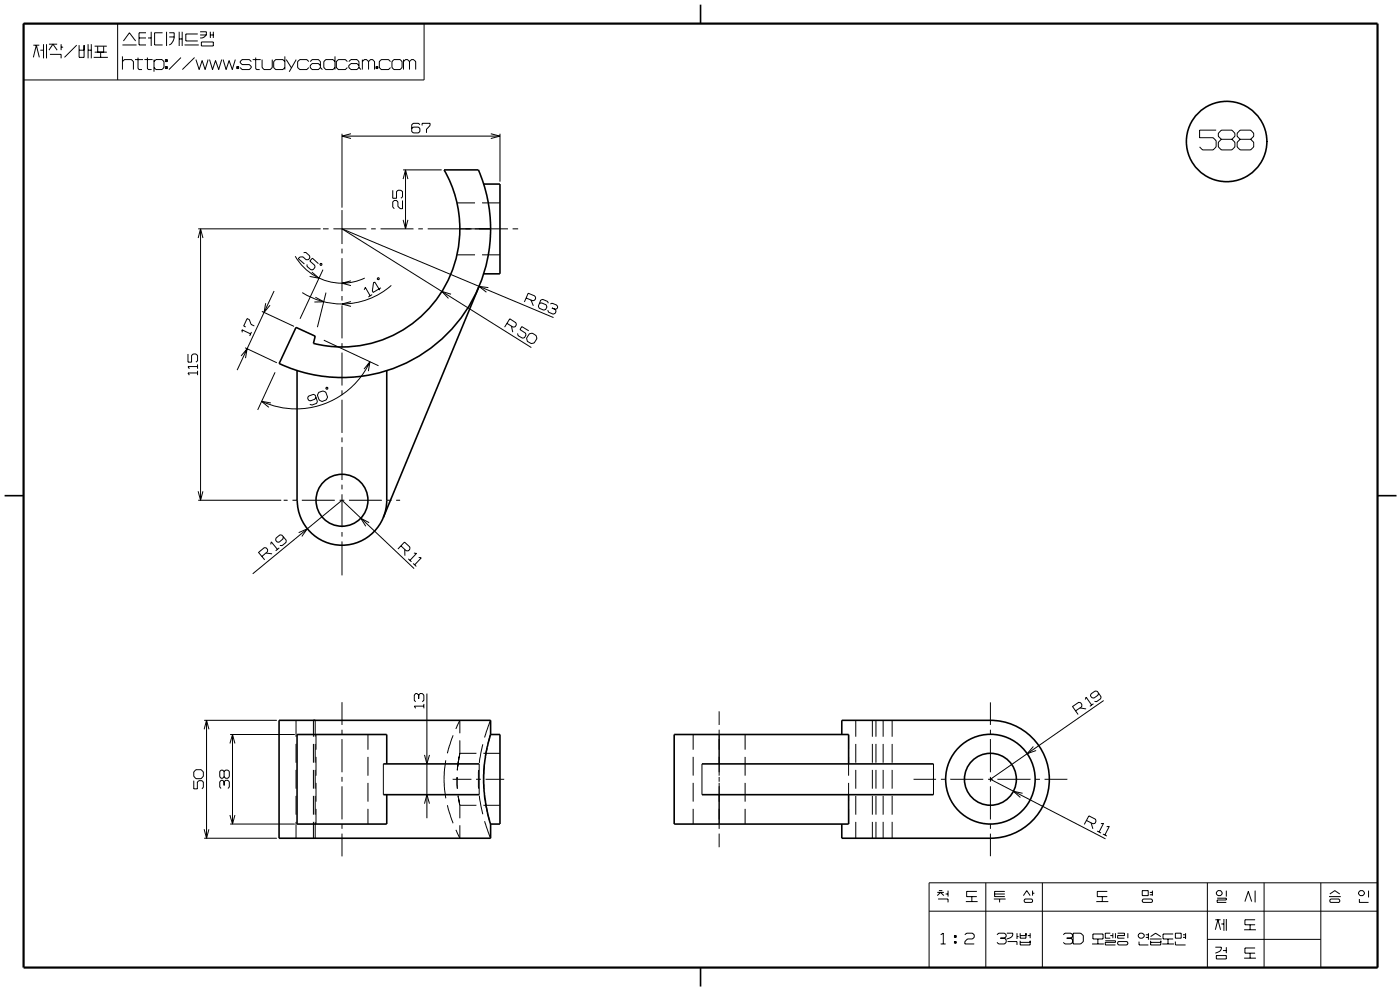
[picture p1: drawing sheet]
<svg xmlns="http://www.w3.org/2000/svg" width="297mm" height="210mm" viewBox="0 0 297 210" stroke-linecap="round" stroke-linejoin="round" font-family="sans-serif">
<g fill="none" stroke="#000" stroke-width=".21">
<path d="M5 5h84.9v11.9h-84.9zM7.1 9.6h1.2M7.1 12.2l.6-2.6 .6 2.6M8.5 10.6h.7M9.2 9.4v3M9.9 9.4v3M10.4 9.4h1.7M10.4 10.6l.8-1.2 .9 1.2M10.6 11.5h2.4v.9M13 9.4v1.2M13 10h.4M16.2 9.6l-2.5 2.5"/>
<path d="M16.8 10.6h1M16.8 9.6v2.6h1v-2.6M18.7 10.6h.6M18.7 9.4v3M19.3 9.4v3M19.9 12.1h3M20.1 9.8h2.5M20.1 11h2.5M20.7 9.8v1.2M21.3 11v1.1M22 9.8v1.2M24.9 5v11.9"/>
<path d="M25.9 9.5h3M25.9 13l.5-.4h1.5l.4 .4v1.7M25.9 11.9v2.8M26.2 8.7l1.2-1.8 1.3 1.8M28.6 12.6h1.7M29.2 12.2v2.3l.3 .2h.6M29.5 8h1.4M30.6 12.6h1.7M30.9 6.9h-1.4v2.6h1.4M31.2 12.2v2.3l.3 .2h.6M31.4 8h.6M32 6.7v3"/>
<path d="M32.6 13l.5-.4h1.2l.5 .4v1.3l-.5 .4h-1.2l-.5-.4M32.6 12.6v2.6M34.5 6.9h-1.7v2.6h1.7M35 12.6h.5v.4h-.5zM35 14.1h.5v.4h-.5zM35.3 12.6v.4M35.3 14.1v.4M35.3 6.7v3M35.9 6.9h1a2.28 2.28 0 0 1-1 2.6M35.9 7.8h1M38 6.7v3M38 8.3h.6"/>
<path d="M38.3 12.2l-2.5 2.5M38.6 6.7v3M39.1 9.5h3M41.2 12.2l-2.6 2.5M41.5 12.6l.7 2.1 .6-1.9 .7 1.9 .6-2.1M41.9 7.2h-2.5v1.5h2.5M42.4 6.7h1.3v.7M42.4 7.4h1.3M42.7 8.9h2.5v.8h-2.5zM43.7 7.4a1.39 1.39 0 0 1-1.3 .6M44.4 12.6l.6 2.1 .7-1.9 .6 1.9 .7-2.1M44.6 6.7v1.3"/>
<path d="M44.6 7.4h.6M45.2 6.7v1.3M47.3 12.6l.6 2.1 .7-1.9 .6 1.9 .7-2.1M50.2 14.1h.4v.4h-.4zM50.4 14.1v.4M53.3 13l-.5-.4h-1.5l-.4 .4v.3l.4 .4h1.5l.5 .4v.2l-.5 .4h-1.5l-.4-.4M53.5 12.6h1.7M54.2 12.2v2.3l.2 .2h.6M55.5 12.6v1.7l.5 .4h1.3l.4-.4v-1.7M60.4 13l-.5-.4h-1.5l-.4 .4v1.3l.4 .4h1.5l.5-.4M60.4 11.9v2.8M60.7 12.6l1 1.7"/>
<path d="M62.8 12.6l-1.5 2.6M65.4 13l-.4-.4h-1.5l-.4 .4v1.3l.4 .4h1.5l.4-.4M65.7 13l.5-.4h1.3l.4 .4v1.3M67.9 13.9l-.4-.4h-1.3l-.5 .4v.4l.5 .4h1.3l.4-.4M67.9 14.3l.4 .4M71 13l-.4-.4h-1.6l-.4 .4v1.3l.4 .4h1.6l.4-.4M71 11.9v2.8M73.6 13l-.4-.4h-1.5l-.4 .4v1.3l.4 .4h1.5l.4-.4M73.9 13l.5-.4h1.3l.4 .4v1.3M76.1 13.9l-.4-.4h-1.3l-.5 .4v.4l.5 .4h1.3l.4-.4M76.1 14.3l.4 .4M76.8 13l.4-.4h.5l.4 .4"/>
<path d="M76.8 12.6v2.1M78.1 13l.4-.4h.5l.4 .4v1.7M78.1 13v1.7M79.7 14.1h.4v.4h-.4zM79.9 14.1v.4M82.8 13l-.5-.4h-1.5l-.4 .4v1.3l.4 .4h1.5l.5-.4M83.5 12.6h1.3l.4 .4v1.3l-.4 .4h-1.3l-.4-.4v-1.3zM85.5 13l.4-.4h.5l.4 .4M85.5 12.6v2.1M86.8 13l.4-.4h.4l.5 .4v1.7M86.8 13v1.7M72.5 28.3v15.7"/>
<path d="M72.5 28.8h33.5M74.4 28.3l-1.9 .5 1.9 .5M85.4 37.9l.5-1.9 .5 1.9M85.4 36h8.2M85.9 36v12.5M89 26.4l-.3-.3h-1.1l-.4 .3v1.5l.4 .3h1.1l.3-.3v-.7l-.3-.3h-1.1l-.4 .3M89.4 26.6v-.5h1.7v.5l-.7 .8v.8M104 28.3l2 .5-2 .5M106 28.3v10.2M257.7 27.6h-3.5v1.6h2.9l.6 .6v1.3l-.6 .7h-2.3l-.6-.7M258.8 29.5l-.6-.6v-.7l.6-.6h2.3l.6 .6v.7l-.6 .6M258.8 29.5l-.6 .6v1l.6 .7h2.3l.6-.7v-1l-.6-.6"/>
<path d="M258.8 29.5h2.3M262.8 29.5l-.6-.6v-.7l.6-.6h2.2l.7 .6v.7l-.7 .6M262.8 29.5l-.6 .6v1l.6 .7h2.2l.7-.7v-1l-.7-.6M262.8 29.5h2.2M42 50.4l.5-1.9 .5 1.9M42 48.5h25.9M42.5 48.5v57.5M62.6 54.3a11.4 11.4 0 0 0 14.7 4.6M64.3 53.5h.5l.8 .7 .1 .5-.3 .3h-.5l-.7-.6h-.7l-.3 .4 1.3 1.1M66.1 57.6l1.5 1.3-2-.3M67.5 55.8l-1.3-1.1-.5 .6 1 .9 .1 .4-.5 .5h-.4l-.8-.7v-.4M67.9 55.8l.3 .1-.1 .3-.3-.1z"/>
<path d="M68.4 57.1l-4.8 10.4M68.4 48.5h1.2M70.7 48.5h6.9M72.5 44.5v7.2M72.5 52.7v1M72.5 54.7v7M74.4 59.5l-1.9 .5 1.9 .5M78.7 48.5h.9M80 58.9l.3-.1v.4h-.3zM80.6 48.5h7M83.2 40.3v1.7h.8v-1.4l.3-.3h.7l.3 .3v1.1l-.3 .3M85.3 42.5v1.7h-.5l-.5-.5v-.9l-.3-.3h-.4l-.4 .3v1.1l.4 .3"/>
<path d="M85.4 46.6l.5 1.9 .5-1.9M88.6 48.5h1M90.6 48.5h17.1M96.9 54h3.8M96.9 43h3.8M102.1 54h3.9M102.1 43h3.9M108.6 48.5h1.2M39.8 75v1.7h.8v-1.4l.3-.3h.6l.4 .3v1.1l-.4 .3M41.9 79h-2.1l.3 .5M41.9 77.2v.9M41.9 78.5v1"/>
<path d="M41.9 77.6h-2.1l.3 .5M51.1 75.4l1.3-1.5-.4 2M51.3 70.4v-.6l1.8 .9M51.9 73.7l6.8 3.1M53.3 70.3l-.4 .9M53.9 69l-.7-.3-.4-1-.4-.2-.8 1.5 .5 .3M55.5 66l6.8 3.1M56.3 64.2l-.3 2 1.2-1.6M58.1 61.6l-7.8 16.8M58.3 78.9l-3.7 7.9M66.8 63l1.8 .9-2 .1M68.6 72.1l11.6 5.4"/>
<path d="M69.1 62l-1.8 7.3M72.5 62.7v1M72.5 64.7v7M72.5 72.7v1M72.5 74.7v7M74.4 63.9l-1.9 .5 1.9 .5M77.1 78.2l1.3-1.6-.3 2M77.2 61.4l.2-.5 1 1.8M78.4 76.6a17.3 17.3 0 0 1-22.9 8.4M78.9 62.4l-.8 .5M80.7 61l-1.6 .9-.2-.3 .3-1.7 .2-.2 1.1 1.8M82.9 60.5a15.9 15.9 0 0 1-18.8 1.5"/>
<path d="M95.6 62.3l-2-.6 1.4 1.5M101.6 60.5v.1M103.5 60.9l-2-.2 1.6 1.2M107.4 68.5l1.4 .8 .4-.1 .2-.4-.1-.4-1.3-.9-1.1 1.8M108.4 69l.3 1.4M111.5 63.1l1.4 .6 .5-.2 .1-.4-.1-.4-1.5-.6-.8 1.9M112.1 70.1l-1.5-.9-.4 .6 1.2 .8 .1 .4-.4 .5-.4 .1-.9-.5-.1-.5M112.2 70.7l.6-.1 .8 .5 .2 .6-.6 .9-.6 .2-.8-.5-.2-.7zM112.5 63.5l.5 1.3M116.2 64.2l-.2-.4-1-.4-.4 .1-.5 1.4 .2 .4 .9 .4 .5-.2 .2-.5-.2-.4-1-.5-.4 .2M116.6 64.4l.4-.2 1 .4 .2 .5-.1 .3-.4 .1M117 65.2l.7 .3"/>
<path d="M117.3 67.3l-44.8-18.8 40.1 25.1M117.7 65.5l.1 .5-.2 .4-.3 .1-1.1-.4-.1-.4M57.4 85.3l-2-.3 1.6 1.3M67 84.2l-.2 .3-1.1 .4-.3-.2-.2-.4 .2-.4 1-.4 .4 .2 .5 1.3-.2 .4-1 .4-.4-.2M67.6 83.1l.8-.3 .6 .3 .4 1-.3 .6-.9 .3-.6-.3-.3-1zM69.1 82l.4 .1-.1 .3h-.3zM72.5 82.7v1M72.5 84.7v7M72.5 92.7v1M72.5 94.7v7M42 104.1l.5 1.9 .5-1.9M42 106h17.6"/>
<path d="M55.5 117.9l1.2-1.1v-.4l-.3-.4h-.4l-1.2 1 1.3 1.6M56.3 117.1l1.4 .2M57.4 115.3l.1-.5 1.3 1.6M59.2 116l-.8 .7M60 113.7v.4l-.9 .8-.4-.1-.3-.4 .1-.4 .8-.7h.4l1 1.1-.1 .5-.8 .7-.5-.1M60.1 106h.9M62 106h.9M63.3 112.8l1.8-.8-1.1 1.6M64 106h7M72 106h1M72.5 102.7v1M72.5 104.7v7"/>
<path d="M72.5 112.7v1M72.5 114.7v7.2M74 106h6.9M78.2 110.7l-1.7-.9 1 1.7M82 106h1M83.9 106h.9M85 115.6l1.1 1.1h.5l.3-.4v-.4l-1.2-1.1-1.4 1.5M85.8 116.4v1.3M86.5 118.4l.7 .6M87.5 119.3l.7 .7M87.7 117.1l.6 .1-1.4 1.5M88.7 118.1l.6 .1-1.4 1.4"/>
<path d="M87.8 120.4l-15.3-14.4-18.9 15.5M43.3 154.5l.5-1.9 .5 1.9M43.3 152.6h15.4M43.8 152.6v24.9M48.7 157.5l.6-1.9 .5 1.9M48.8 155.6h13.7M49.3 155.6v18.9M62.7 152.6v3.4M62.7 157.6v4M66.4 152.6v3.4M66.4 157.6v3.9M66.8 152.6v3.4"/>
<path d="M66.8 157.6v4M67 155.6v3.2M72.5 148.7v4.8M72.5 154.6v1M72.5 156.6v7M78 155.6v3.2M88.7 147.2l.3-.3h.5l.3 .3v1.1l-.3 .3M88.7 147.2l-.3-.3h-.3l-.3 .3v1.1l.3 .3M88.7 147.2v.8M89.8 149.6h-2l.3 .4M89.8 149.1v.9M90 159.9l.5 1.9 .5-1.9"/>
<path d="M90.5 146.9v26.4M96 155.7l-1.2 3.9M96.6 154.4l.8-1.8v2.7M97.4 159.6l-.5 3.6M97.4 159.6h3.6M97.4 156.8v2.8M102.3 157.6l-.7 4M102.4 159.6h3.6M103.2 158.3l-.3 2M104 155.6l-.6 1.9M104 152.6l-1.3 3.6M146.9 155.6v3.2"/>
<path d="M152.4 150.7v2.8M152.4 154.6v9.7M157.9 155.6v3.2M179.8 155.6v3.2M181.4 152.6v3.4M181.4 157.6v4M184.9 152.6v3.4M184.9 157.6v4M185.6 152.6v3.4M185.6 157.6v3.9M187.2 152.6v3.4M187.2 157.6v4"/>
<path d="M189.1 152.6v3.4M189.1 157.6v4M209.9 148.8v4.7M209.9 154.6v1M209.9 156.6v7M219 158.1l-1.3 1.5 1.9-.6M227.9 150.6l1.3-.9 .1-.5-.3-.4h-.4l-1.3 .8 1.2 1.7M228.9 149.9l1.3 .3M230 148.2l.2-.5 1.1 1.7M231.7 149.1l-.7 .5M232.8 146.8l-.1 .4-.9 .7-.4-.1-.3-.4 .1-.4 .9-.7 .4 .1 .8 1.2v.4l-.9 .6-.5-.1M233.9 148.4l-24 16.7 24.4 12.6"/>
<path d="M41.1 165.4v1.7h.7v-1.5l.4-.2h.6l.3 .2v1.2l-.3 .3M41.5 163h1.1l.5 .5v.9l-.5 .5h-1.1l-.4-.5v-.9zM43.3 175.6l.5 1.9 .5-1.9M43.3 177.5h15.4M47.5 165.6l-.3-.3h-.3l-.3 .3v1.1l.3 .3M47.5 163.4l-.3-.3h-.3l-.3 .3v1.1l.3 .3h.3l.3-.3M47.5 165.6l.3-.3h.5l.3 .3v1.1l-.3 .3M47.5 163.4v1.1M47.5 165.6v.8M47.5 163.4l.3-.3h.5l.3 .3v1.1l-.3 .3h-.5l-.3-.3M48.7 172.6l.6 1.9 .5-1.9M48.8 174.5h13.7"/>
<path d="M62.7 163.1v4M62.7 168.6v4M62.7 174.1v3.4M66.4 174.1v3.4h.1M66.4 163.1v3.9M66.4 168.6v4M66.8 174.1v3.4h-.1M66.8 163.1v4M66.8 168.6v4M67 160.3v4M67 165.8v4M67 171.3v3.2"/>
<path d="M72.5 164.6v1M72.5 166.5v7.1M72.5 174.5v1.1M72.5 176.6v4.8M78 160.3v4M78 165.8v4M78 171.3v3.2M81.2 161.8v6.5M90 170.2l.5-1.9 .5 1.9M94.5 161l-.4 3.4 .1 2.7 .3 2M94.8 170.6l1.2 3.8M95.9 165.1h4"/>
<path d="M96.9 164.6v2.4M97.1 168.5l.3 2.1M97.4 174.8v2.7l-.8-1.7M97.4 170.6h3.6M97.4 170.6v2.7M100.9 165.1h1M101.4 163.1v3.9M101.6 161.8v6.5M101.6 168.5l.7 4M102.4 170.6h3.6M102.7 161.8l-.2 2.4 .1 2.8M102.7 168.5l.5 3.3 .5 1.9"/>
<path d="M102.7 173.9l1.3 3.6M102.9 165.1h3.9M103.9 174.5h.1M146.9 160.3v4M146.9 165.8v4M146.9 171.3v3.2M148.8 161.8v6.5M152.4 164.6v1M152.4 165.8v9.8M152.4 176.6v2.9M157.9 160.3v4M157.9 165.8v4"/>
<path d="M157.9 171.3v3.2M179.8 160.3v4M179.8 165.8v4M179.8 171.3v3.2M181.4 163.1v4M181.4 168.6v4M181.4 174.1v3.4M184.9 163.1v4M184.9 168.6v4M184.9 174.1v3.4M185.6 163.1v3.9M185.6 168.6v4"/>
<path d="M185.6 174.1v3.4M187.2 163.1v4M187.2 168.6v4M187.2 174.1v3.4M189.1 163.1v4M189.1 168.6v4M189.1 174.1v3.4M193.6 165.1h4.8M197.8 161.8v6.5M199.4 165.1h1M201.4 165.1h7M209.4 165.1h1"/>
<path d="M209.9 164.6v1M209.9 166.5v7.1M209.9 174.5v1.1M209.9 176.6v4.8M211.4 165.1h7M216.7 168l-1.9-.4 1.4 1.3M219.4 165.1h1M221.4 165.1h4.8M230.2 173.8l1.4 .7 .5-.1 .2-.5-.2-.4-1.3-.7-1 1.8M231.2 174.3l.4 1.3M232.5 176l.8 .4M233.3 174.5l.5-.1-.9 1.8"/>
<path d="M233.7 176.7l.9 .4M234.5 175.1l.6-.1-1 1.9M196.9 187h95v17.9h-95zM196.9 193h95M198.6 189h1.4M198.6 189.7l.7-.7 .7 .7M198.8 190.4h2.1v.7M199 188.6h.7M199.3 198l.6-.3v2.2M199.3 199.9h1.1M200.4 189.4h.5M200.9 188.6v1.3"/>
<path d="M202.3 199.4h.3v.4h-.3zM202.3 198.2h.3v.3h-.3zM202.4 198.2v.3M202.4 199.4v.4M204.5 198l.3-.3h1.3l.4 .3v.5l-.4 .4h-1.1l-.5 .5v.5h2M204.7 191h2.5M206 189.9v1.1M207 188.8h-2.1v1.1h2.1M208.9 187v17.9M210.6 190.4h2.5M210.8 189.4h2.1M211.3 198l.3-.3h1.3l.3 .3v.4l-.3 .3"/>
<path d="M211.8 190.4v.7M212 198.7h.9M212.9 198.7l.3 .4v.5l-.3 .3h-1.3l-.3-.3M212.9 188.8h-2.1v1.1h2.1M213.4 197.7h1.2a1.12 1.12 0 0 1-1.2 1.2M213.5 199.4h2v.8M215.5 197.7v1.2M215.5 198.4h.4M216.2 198.2h1.2M216.2 197.7v1h1.2v-1M216.2 199.3v.9h2.1v-.9M216.2 199.6h2.1"/>
<path d="M216.9 189.7l.7-1.1 .7 1.1M217.2 190.4h1.4l.2 .6-.2 .1h-1.4l-.2-.1zM217.8 198.2h.5M218.3 197.7v1M218.8 188.6v1.1M218.8 189.2h.4M220.9 187v17.9M225.3 198l.4-.3h1.2l.4 .3v.4l-.4 .3M226.1 198.7h.8M226.9 198.7l.4 .4v.5l-.4 .3h-1.2l-.4-.3M227.4 197.7h1.6l.6 .5v1.2l-.6 .5h-1.6zM231.4 199.9h2.5"/>
<path d="M231.6 197.8h2.2v1.1h-2.2zM232.3 191h2.6M232.7 198.9v1M233.6 189.9v1.1M234.2 199.3h2.2v.3h-2.2v.6h2.2M234.7 188.8h-2.2v1.1h2.2M235.3 198.2h.5M235.3 197.7h-1.1v1h1.1M235.8 197.7v1M236.4 197.7v1M236.9 197.7h1.4v.5h-1.4v.5h1.4M237 199.4h1.8l.2 .2v.3l-.2 .3h-1.8l-.1-.3v-.3z"/>
<path d="M239 197.7v1M241.4 199.4v.8h2M241.6 197.7h.5l.4 .3v.4l-.4 .3h-.5l-.4-.3v-.4zM242.1 188.6h1.2v1.1h-1.2zM242.1 190.6l.2-.2h1.7l.2 .6-.2 .1h-1.7l-.2-.1zM242.8 198.6h.6M242.8 198h.6M243.4 197.7v1.4M243.7 198.9h2.5M243.7 189h.5M243.7 189.5h.5M243.8 199.3v.9h2.2v-.9"/>
<path d="M243.8 199.6h2.2M243.8 198.4l1.1-.7 1.1 .7M244.2 188.6v1.1M246.3 199.9h2.5M247.5 198.9v1M248.6 197.8h-2.1v1.1h2.1M249.1 197.7h1.2v1h-1.2zM249.1 199.4v.8h2.1M250.7 198.5h.5M250.7 198h.5M251.2 197.7v1.2M255.9 199h24"/>
<path d="M255.9 187v17.9M257.6 194.8h1.1M257.6 196.9l.5-2.1 .6 2.1M257.9 190.2h2v.4h-2v.5h2M258.1 188.6h.6l.3 .4v.4l-.3 .3h-.6l-.3-.3v-.4zM258.8 195.7h.6M259.4 194.7v2.4M259.9 188.6v1.3M259.9 194.7v2.4M263.7 196.9h2.4M263.8 191l.7-2.2 .8 2.2M264.9 195.9v1"/>
<path d="M266 188.6v2.5M266 194.8h-2.2v1.1h2.2M267.9 187v17.9M279.9 187v17.9M281.6 189.9h2.5M281.8 189.4l1.1-.8 1 .8M282 190.4h1.8l.1 .6-.1 .1h-1.8l-.2-.1zM288.1 190.4v.7h1.9M288.2 188.6h.6l.3 .4v.4l-.3 .3h-.6l-.3-.3v-.4zM290 188.6v1.5M257.6 200.6h1.2a.91 .91 0 0 1-.7 1.1l-.5 .2M257.8 202.4h2.1v.7h-2.1z"/>
<path d="M259.2 201.3h.7M259.9 200.6v1.3M263.7 202.9h2.4M264.9 201.9v1M266 200.8h-2.2v1.1h2.2"/>
</g>
<g fill="none" stroke="#000" stroke-width=".34">
<path d="M148.5 1v4M102.5 39h3.5v19h-3.5M59.2 77a31.5 31.5 0 0 0 35.2-5.9 31.5 31.5 0 0 0 7-35.1h-7.3a25 25 0 0 1-1.7 27.5 25 25 0 0 1-26 9.2l.4-1.5-4.1-1.9-3.6 7.7M62.9 78.5v27.5M82 78.5v27.5a9.5 9.5 0 0 1-9.5 9.5 9.5 9.5 0 0 1-9.5-9.5M101.6 60.6l-20.4 49M1 105h4M291.9 105h4M103.2 158.3l-.6 3.9-.1 2.9M104 155.6l-.8 2.7M104 155.6v-3h-44.9v24.9h44.9v-3M104 155.6h2v18.9"/>
<path d="M178.4 155.6v-3h31.5a12.5 12.5 0 0 1 12.5 12.5 12.5 12.5 0 0 1-12.5 12.4h-31.5v-3M81.2 161.8h20.4M81.2 168.3h20.4M82 161.8v-6.2h-19.1v18.9M82 168.3v6.2h-19.1M102.5 165.1l.2 4 .5 2.7 .8 2.7M104 174.5h2M148.8 168.3h49M148.8 161.8h49M179.8 161.8v-6.2h-36.9v18.9h36.9v-6.2M148.5 204.9v4.1"/>
<circle cx="260" cy="30" r="8.5"/>
<circle cx="72.5" cy="106" r="5.5"/>
<circle cx="209.9" cy="165" r="9.5"/>
<circle cx="209.9" cy="165.1" r="5.5"/>
</g>
<path d="M5 5h286.9v199.9h-286.9z" fill="none" stroke="#000" stroke-width=".47"/>
</svg>
